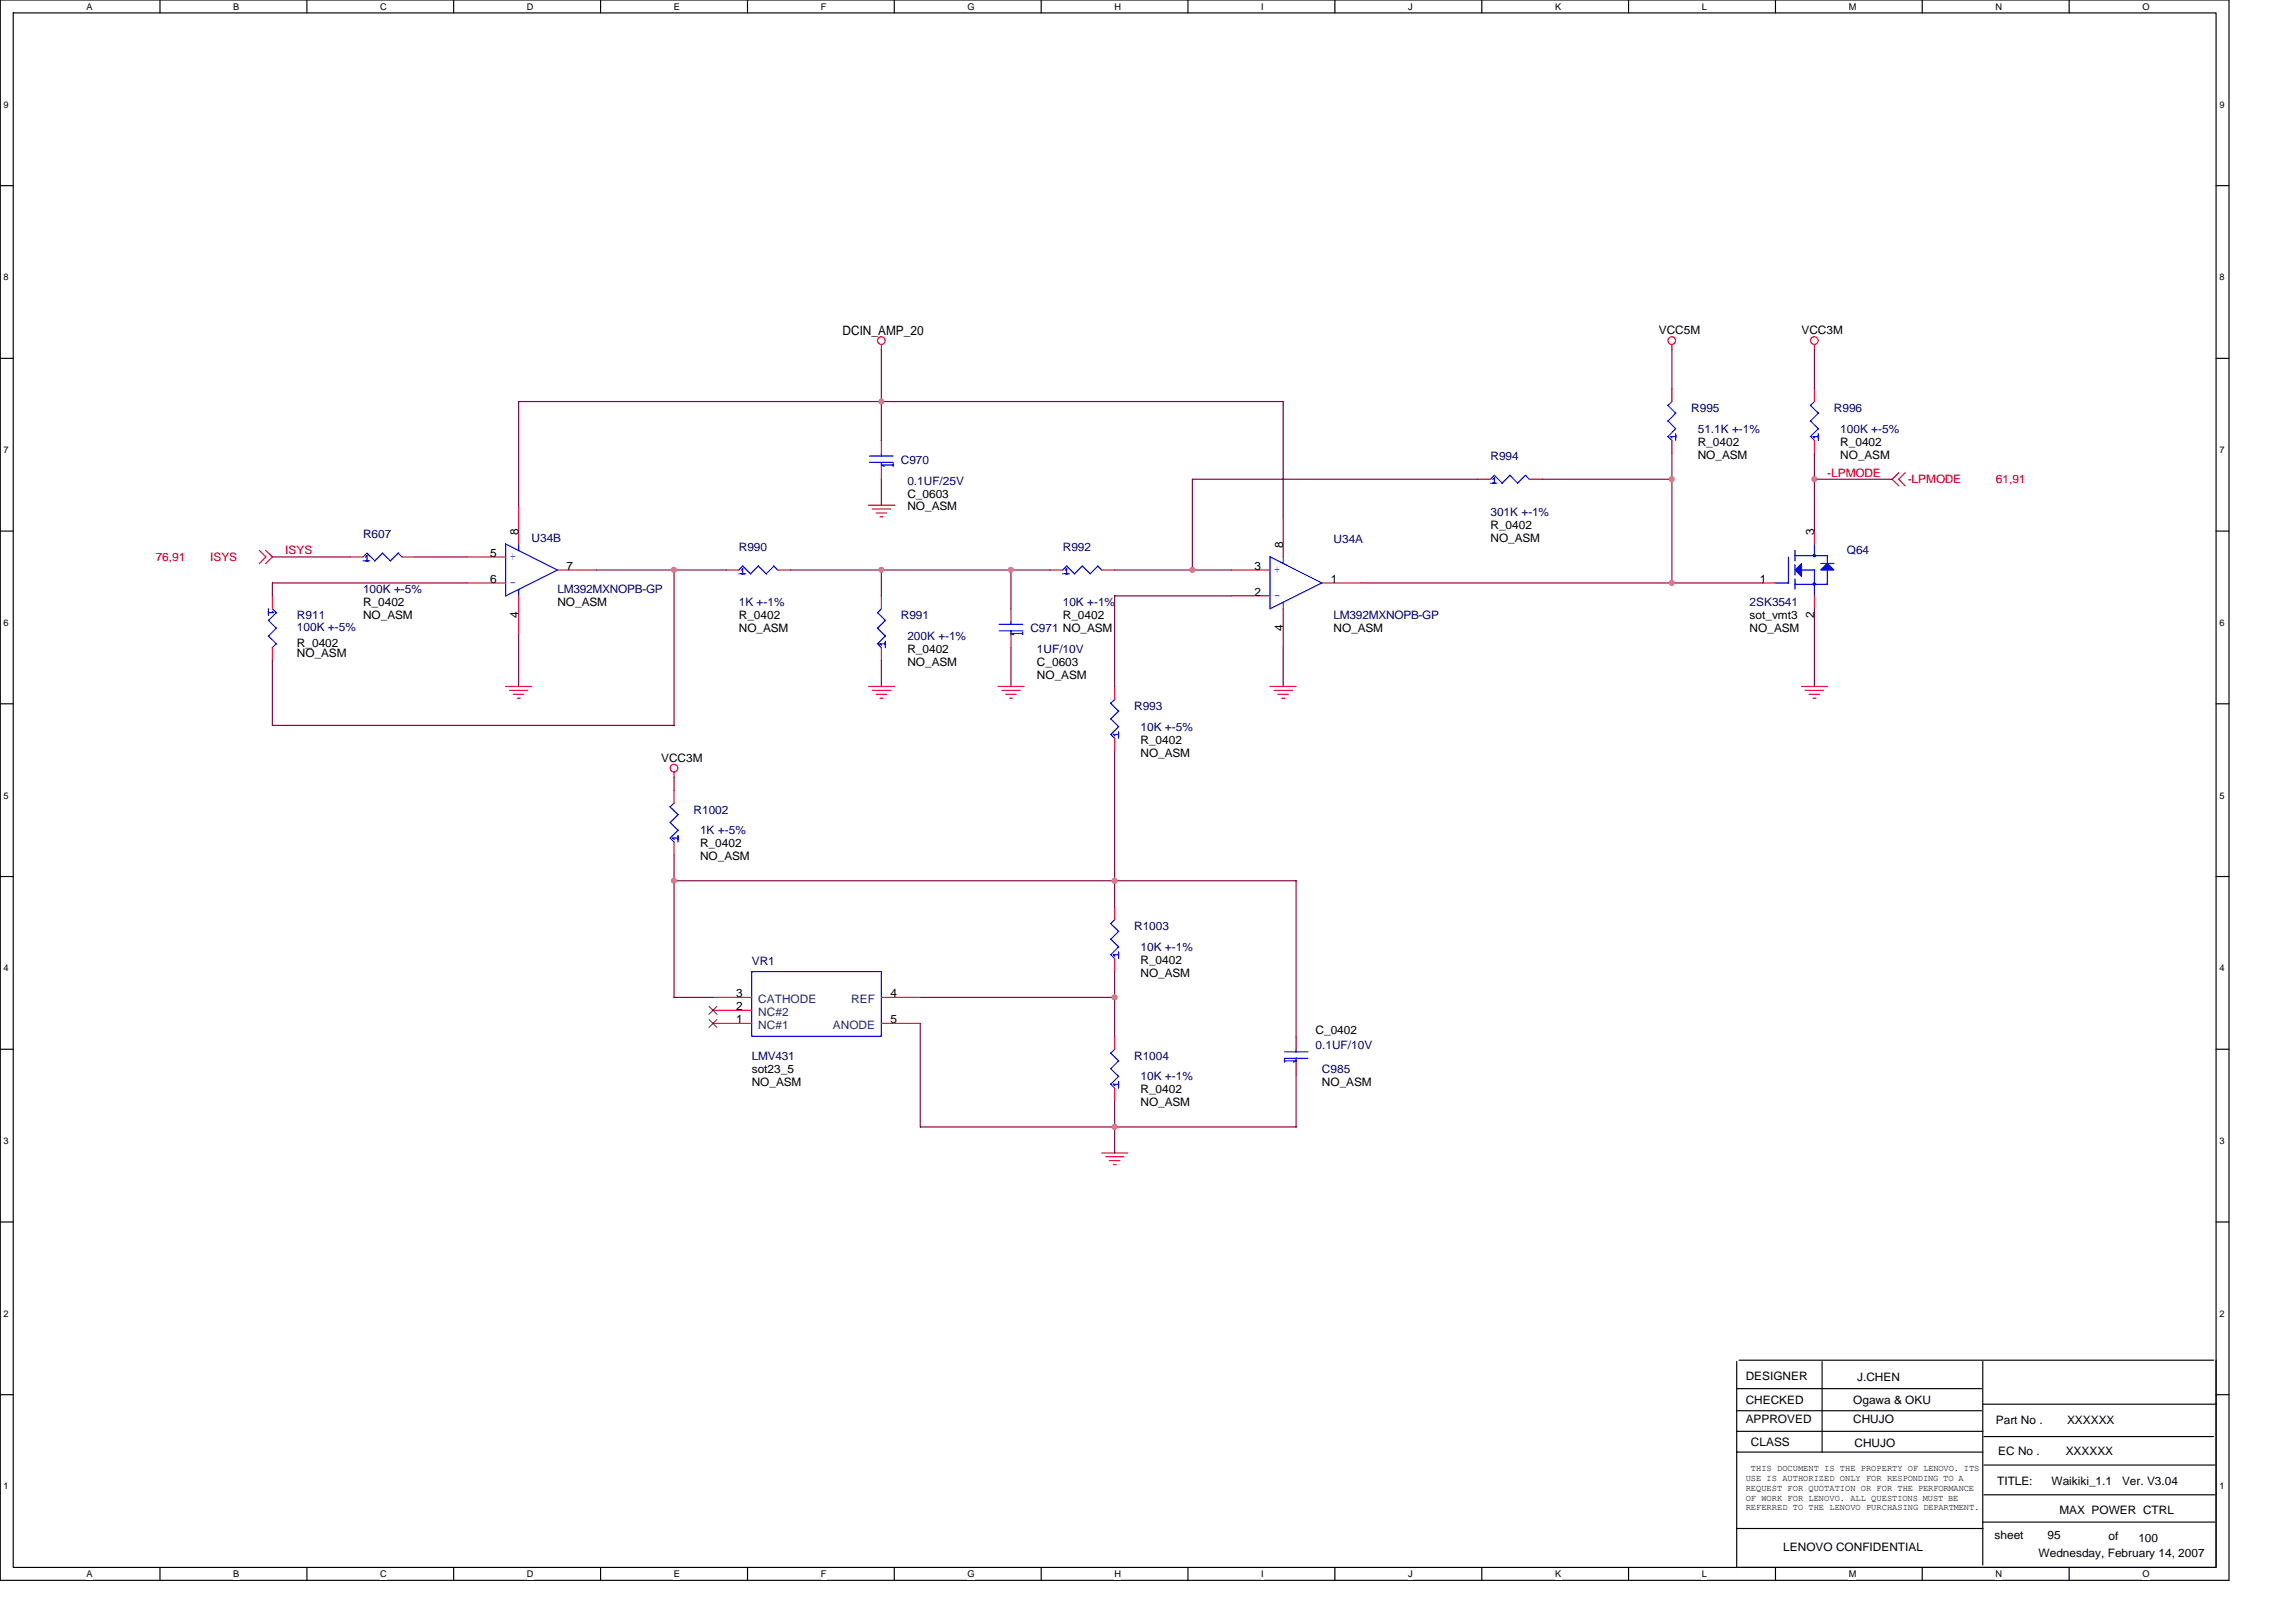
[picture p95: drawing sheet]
<svg xmlns="http://www.w3.org/2000/svg" width="297mm" height="210mm" viewBox="0 0 297 210" stroke-linecap="round" stroke-linejoin="round" font-family="sans-serif">
<defs><g id="words">
<text font-size="1.7" x="109" y="43.4">DCIN_AMP_20</text>
<g font-size="1.5">
<text x="214.6" y="43.3">VCC5M</text>
<text x="233.1" y="43.3">VCC3M</text>
<text x="219.6" y="57.7">R_0402</text>
<text x="219.6" y="59.4">NO_ASM</text>
<text x="238.1" y="57.7">R_0402</text>
<text x="238.1" y="59.4">NO_ASM</text>
<text x="117.4" y="64.4">C_0603</text>
<text x="67.1" y="69.2" transform="rotate(-90 67.1 69.2)">8</text>
<text x="117.4" y="66.1">NO_ASM</text>
<text x="166" y="70.9" transform="rotate(-90 166 70.9)">8</text>
<text x="192.8" y="68.4">R_0402</text>
<text x="192.8" y="70.1">NO_ASM</text>
<text x="234.7" y="69.2" transform="rotate(-90 234.7 69.2)">3</text>
<text x="63.4" y="72.1">5</text>
<text x="63.4" y="75.4">6</text>
<text x="73.3" y="73.7">7</text>
<text x="162.3" y="73.7">3</text>
<text x="162.3" y="77.1">2</text>
<text x="172.2" y="75.4">1</text>
<text x="227.7" y="75.4">1</text>
<text x="38.4" y="83.7">R_0402</text>
<text x="47" y="78.5">R_0402</text>
<text x="47" y="80.1">NO_ASM</text>
<text x="67.1" y="80" transform="rotate(-90 67.1 80)">4</text>
<text x="72.1" y="78.5">NO_ASM</text>
<text x="95.6" y="80.1">R_0402</text>
<text x="95.6" y="81.8">NO_ASM</text>
<text x="137.5" y="80.1">R_0402</text>
<text x="166" y="81.7" transform="rotate(-90 166 81.7)">4</text>
<text x="172.5" y="81.8">NO_ASM</text>
<text x="226.4" y="80.1">sot_vmt3</text>
<text x="226.4" y="81.8">NO_ASM</text>
<text x="234.7" y="80" transform="rotate(-90 234.7 80)">2</text>
<text x="38.4" y="85">NO_ASM</text>
<text x="117.4" y="84.5">R_0402</text>
<text x="117.4" y="86.2">NO_ASM</text>
<text x="134.2" y="86.2">C_0603</text>
<text x="134.2" y="87.9">NO_ASM</text>
<text x="85.5" y="98.6">VCC3M</text>
<text x="147.5" y="96.2">R_0402</text>
<text x="147.5" y="97.9">NO_ASM</text>
<text x="90.6" y="109.6">R_0402</text>
<text x="90.6" y="111.3">NO_ASM</text>
<text x="147.5" y="124.7">R_0402</text>
<text x="95.2" y="130.7">2</text>
<text x="95.2" y="129.1">3</text>
<text x="115.2" y="129.1">4</text>
<text x="147.5" y="126.4">NO_ASM</text>
<text x="95.2" y="132.4">1</text>
<text x="115.2" y="132.4">5</text>
<text x="170.2" y="133.8">C_0402</text>
<text x="97.3" y="138.8">sot23_5</text>
<text x="97.3" y="140.5">NO_ASM</text>
<text x="147.5" y="141.5">R_0402</text>
<text x="147.5" y="143.2">NO_ASM</text>
<text x="171" y="140.5">NO_ASM</text>
<text x="225.8" y="178.5">DESIGNER</text>
<text x="240.3" y="178.7">J.CHEN</text>
<text x="225.8" y="181.7">CHECKED</text>
<text x="225.8" y="184.1">APPROVED</text>
<text x="239.8" y="181.7">Ogawa &amp; OKU</text>
<text x="239.8" y="184.1">CHUJO</text>
<text x="258.2" y="184.3">Part No .</text>
<text x="267.4" y="184.3">XXXXXX</text>
<text x="226.5" y="187.1">CLASS</text>
<text x="239.9" y="187.3">CHUJO</text>
<text x="258.5" y="188.3">EC No .</text>
<text x="267.2" y="188.3">XXXXXX</text>
<text x="258.4" y="192.1">TITLE:</text>
<text x="265.4" y="192.1">Waikiki_1.1</text>
<text x="266.4" y="196">MAX POWER CTRL</text>
<text x="274.5" y="192.1">Ver. V3.04</text>
<text x="230.7" y="200.7">LENOVO CONFIDENTIAL</text>
<text x="258" y="199.2">sheet</text>
<text x="263.7" y="201.5">Wednesday, February 14, 2007</text>
<text x="264.9" y="199.2">95</text>
<text x="272.8" y="199.3">of</text>
<text x="276.6" y="199.5">100</text>
</g>
<g font-size="1.5" fill="#000080">
<text x="218.8" y="53.3">R995</text>
<text x="237.3" y="53.3">R996</text>
<text x="192.8" y="59.5">R994</text>
<text x="219.6" y="56">51.1K +-1%</text>
<text x="238.1" y="56">100K +-5%</text>
<text x="116.5" y="60">C970</text>
<text x="117.4" y="62.7">0.1UF/25V</text>
<text x="47" y="69.6">R607</text>
<text x="68.8" y="70.1">U34B</text>
<text x="95.6" y="71.2">R990</text>
<text x="137.5" y="71.2">R992</text>
<text x="172.5" y="70.3">U34A</text>
<text x="192.8" y="66.7">301K +-1%</text>
<text x="238.9" y="71.8">Q64</text>
<text x="47" y="76.8">100K +-5%</text>
<text x="72.1" y="76.8">LM392MXNOPB-GP</text>
<text x="38.4" y="80.1">R911</text>
<text x="38.4" y="81.6">100K +-5%</text>
<text x="95.6" y="78.5">1K +-1%</text>
<text x="116.5" y="80.1">R991</text>
<text x="117.4" y="82.8">200K +-1%</text>
<text x="133.3" y="81.8">C971 NO_ASM</text>
<text x="137.5" y="78.5">10K +-1%</text>
<text x="172.5" y="80.1">LM392MXNOPB-GP</text>
<text x="226.4" y="78.5">2SK3541</text>
<text x="134.2" y="84.5">1UF/10V</text>
<text x="146.7" y="91.9">R993</text>
<text x="147.5" y="94.6">10K +-5%</text>
<text x="89.7" y="105.3">R1002</text>
<text x="90.6" y="108">1K +-5%</text>
<text x="97.3" y="124.9">VR1</text>
<text x="146.7" y="120.4">R1003</text>
<text x="147.5" y="123.1">10K +-1%</text>
<text x="97.3" y="137.1">LMV431</text>
<text x="146.7" y="137.1">R1004</text>
<text x="170.2" y="135.8">0.1UF/10V</text>
<text x="147.5" y="139.8">10K +-1%</text>
<text x="171" y="138.8">C985</text>
</g>
<g font-size="1.5" fill="#f00">
<text x="236.4" y="61.7">-LPMODE</text>
<text x="246.8" y="62.5">-LPMODE</text>
<text x="258.2" y="62.5">61,91</text>
<text x="36.9" y="71.8">ISYS</text>
<text x="20.1" y="72.6">76,91</text>
<text x="27.2" y="72.6">ISYS</text>
</g>
<g font-size="1.5" fill="#00f">
<text x="65.9" y="72.5">+</text>
<text x="65.9" y="75.8">-</text>
<text x="164.8" y="74.1">+</text>
<text x="164.8" y="77.5">-</text>
</g>
<g font-size="1.5" fill="#004080">
<text x="98.1" y="131.4">NC#2</text>
<text x="98.1" y="129.8">CATHODE</text>
<text x="110.1" y="129.8">REF</text>
<text x="98.1" y="133.1">NC#1</text>
<text x="107.8" y="133.1">ANODE</text>
</g>
<g font-size="1.2">
<text x="11.2" y="1.3">A</text>
<text x="30.2" y="1.3">B</text>
<text x="49.2" y="1.3">C</text>
<text x="68.2" y="1.3">D</text>
<text x="87.2" y="1.3">E</text>
<text x="106.2" y="1.3">F</text>
<text x="125.2" y="1.3">G</text>
<text x="144.2" y="1.3">H</text>
<text x="163.2" y="1.3">I</text>
<text x="182.2" y="1.3">J</text>
<text x="201.2" y="1.3">K</text>
<text x="220.2" y="1.3">L</text>
<text x="239.2" y="1.3">M</text>
<text x="258.2" y="1.3">N</text>
<text x="277.2" y="1.3">O</text>
<text x=".5" y="13.9">9</text>
<text x="287.1" y="13.9">9</text>
<text x=".5" y="36.3">8</text>
<text x="287.1" y="36.3">8</text>
<text x=".5" y="58.6">7</text>
<text x="287.1" y="58.6">7</text>
<text x=".5" y="81">6</text>
<text x="287.1" y="81">6</text>
<text x=".5" y="103.3">5</text>
<text x="287.1" y="103.3">5</text>
<text x=".5" y="125.7">4</text>
<text x="287.1" y="125.7">4</text>
<text x=".5" y="148">3</text>
<text x="287.1" y="148">3</text>
<text x=".5" y="170.4">2</text>
<text x="287.1" y="170.4">2</text>
<text x="225.8" y="191.6">USE IS AUTHORIZED ONLY FOR RESPONDING TO A</text>
<text x="226.5" y="190.4">THIS DOCUMENT IS THE PROPERTY OF LENOVO. ITS</text>
<text x=".5" y="192.7">1</text>
<text x="225.8" y="192.9">REQUEST FOR QUOTATION OR FOR THE PERFORMANCE</text>
<text x="225.8" y="194.2">OF WORK FOR LENOVO. ALL QUESTIONS MUST BE</text>
<text x="225.8" y="195.5">REFERRED TO THE LENOVO PURCHASING DEPARTMENT.</text>
<text x="287.1" y="192.7">1</text>
<text x="11.2" y="204.1">A</text>
<text x="30.2" y="204.1">B</text>
<text x="49.2" y="204.1">C</text>
<text x="68.2" y="204.1">D</text>
<text x="87.2" y="204.1">E</text>
<text x="106.2" y="204.1">F</text>
<text x="125.2" y="204.1">G</text>
<text x="144.2" y="204.1">H</text>
<text x="163.2" y="204.1">I</text>
<text x="182.2" y="204.1">J</text>
<text x="201.2" y="204.1">K</text>
<text x="220.2" y="204.1">L</text>
<text x="239.2" y="204.1">M</text>
<text x="258.2" y="204.1">N</text>
<text x="277.2" y="204.1">O</text>
</g>
</g></defs>
<path d="M0 0h288.4v204.5h-288.4zM1.7 1.7h285v201.1h-285z" fill="none" stroke="#000" stroke-width=".15"/>
<g fill="#fff">
<path d="M11.2 .2h.8v1.3h-.8z"/>
<path d="M11.2 203h.8v1.4h-.8z"/>
</g>
<path d="M20.7 0v1.7M20.7 202.8v1.7" fill="none" stroke="#000" stroke-width=".15"/>
<g fill="#fff">
<path d="M30.2 .2h.8v1.3h-.8z"/>
<path d="M30.2 203h.8v1.4h-.8z"/>
</g>
<path d="M39.7 0v1.7M39.7 202.8v1.7" fill="none" stroke="#000" stroke-width=".15"/>
<g fill="#fff">
<path d="M49.2 .2h.8v1.3h-.8z"/>
<path d="M49.2 203h.8v1.4h-.8z"/>
</g>
<path d="M58.7 0v1.7M58.7 202.8v1.7" fill="none" stroke="#000" stroke-width=".15"/>
<g fill="#fff">
<path d="M68.2 .2h.8v1.3h-.8z"/>
<path d="M68.2 203h.8v1.4h-.8z"/>
</g>
<path d="M77.7 0v1.7M77.7 202.8v1.7" fill="none" stroke="#000" stroke-width=".15"/>
<g fill="#fff">
<path d="M87.2 .2h.8v1.3h-.8z"/>
<path d="M87.2 203h.8v1.4h-.8z"/>
</g>
<path d="M96.7 0v1.7M96.7 202.8v1.7" fill="none" stroke="#000" stroke-width=".15"/>
<g fill="#fff">
<path d="M106.2 .2h.7v1.3h-.7z"/>
<path d="M106.2 203h.7v1.4h-.7z"/>
</g>
<path d="M115.7 0v1.7M115.7 202.8v1.7" fill="none" stroke="#000" stroke-width=".15"/>
<g fill="#fff">
<path d="M125.2 .2h.9v1.3h-.9z"/>
<path d="M125.2 203h.9v1.4h-.9z"/>
</g>
<path d="M134.7 0v1.7M134.7 202.8v1.7" fill="none" stroke="#000" stroke-width=".15"/>
<g fill="#fff">
<path d="M144.2 .2h.8v1.3h-.8z"/>
<path d="M144.2 203h.8v1.4h-.8z"/>
</g>
<path d="M153.7 0v1.7M153.7 202.8v1.7" fill="none" stroke="#000" stroke-width=".15"/>
<g fill="#fff">
<path d="M163.2 .2h.3v1.3h-.3z"/>
<path d="M163.2 203h.3v1.4h-.3z"/>
</g>
<path d="M172.7 0v1.7M172.7 202.8v1.7" fill="none" stroke="#000" stroke-width=".15"/>
<g fill="#fff">
<path d="M182.2 .2h.6v1.3h-.6z"/>
<path d="M182.2 203h.6v1.4h-.6z"/>
</g>
<path d="M191.7 0v1.7M191.7 202.8v1.7" fill="none" stroke="#000" stroke-width=".15"/>
<g fill="#fff">
<path d="M201.2 .2h.8v1.3h-.8z"/>
<path d="M201.2 203h.8v1.4h-.8z"/>
</g>
<path d="M210.7 0v1.7M210.7 202.8v1.7" fill="none" stroke="#000" stroke-width=".15"/>
<g fill="#fff">
<path d="M220.2 .2h.6v1.3h-.6z"/>
<path d="M220.2 203h.6v1.4h-.6z"/>
</g>
<path d="M229.7 0v1.7M229.7 202.8v1.7" fill="none" stroke="#000" stroke-width=".15"/>
<g fill="#fff">
<path d="M239.2 .2h.9v1.3h-.9z"/>
<path d="M239.2 203h.9v1.4h-.9z"/>
</g>
<path d="M248.7 0v1.7M248.7 202.8v1.7" fill="none" stroke="#000" stroke-width=".15"/>
<g fill="#fff">
<path d="M258.2 .2h.8v1.3h-.8z"/>
<path d="M258.2 203h.8v1.4h-.8z"/>
</g>
<path d="M267.7 0v1.7M267.7 202.8v1.7" fill="none" stroke="#000" stroke-width=".15"/>
<g fill="#fff">
<path d="M277.2 .2h.9v1.3h-.9z"/>
<path d="M277.2 203h.9v1.4h-.9z"/>
<path d="M.5 12.8h.6v1.4h-.6z"/>
<path d="M287.1 12.8h.7v1.4h-.7z"/>
<path d="M.5 35.2h.6v1.3h-.6z"/>
<path d="M287.1 35.2h.7v1.3h-.7z"/>
</g>
<path d="M0 24h1.7M286.7 24h1.7" fill="none" stroke="#000" stroke-width=".15"/>
<g fill="#fff">
<path d="M.5 57.6h.6v1.3h-.6z"/>
<path d="M287.1 57.6h.7v1.3h-.7z"/>
</g>
<path d="M0 46.4h1.7M286.7 46.4h1.7" fill="none" stroke="#000" stroke-width=".15"/>
<g fill="#fff">
<path d="M.5 79.9h.6v1.3h-.6z"/>
<path d="M287.1 79.9h.7v1.3h-.7z"/>
</g>
<path d="M0 68.7h1.7M286.7 68.7h1.7" fill="none" stroke="#000" stroke-width=".15"/>
<g fill="#fff">
<path d="M.5 102.3h.6v1.3h-.6z"/>
<path d="M287.1 102.3h.7v1.3h-.7z"/>
</g>
<path d="M0 91.1h1.7M286.7 91.1h1.7" fill="none" stroke="#000" stroke-width=".15"/>
<g fill="#fff">
<path d="M.5 124.6h.6v1.3h-.6z"/>
<path d="M287.1 124.6h.7v1.3h-.7z"/>
</g>
<path d="M0 113.4h1.7M286.7 113.4h1.7" fill="none" stroke="#000" stroke-width=".15"/>
<g fill="#fff">
<path d="M.5 147h.6v1.3h-.6z"/>
<path d="M287.1 147h.7v1.3h-.7z"/>
</g>
<path d="M0 135.8h1.7M286.7 135.8h1.7" fill="none" stroke="#000" stroke-width=".15"/>
<g fill="#fff">
<path d="M.5 169.3h.6v1.3h-.6z"/>
<path d="M287.1 169.3h.7v1.3h-.7z"/>
</g>
<path d="M0 158.1h1.7M286.7 158.1h1.7" fill="none" stroke="#000" stroke-width=".15"/>
<g fill="#fff">
<path d="M.5 191.7h.6v1.3h-.6z"/>
<path d="M287.1 191.7h.7v1.3h-.7z"/>
</g>
<g fill="none" stroke="#000" stroke-width=".15">
<path d="M224.7 179.7h31.7M224.7 176.2v26.7M225 176h61.4M235.7 176.2v11.7M256.5 176.2v26.3M286.7 176v26.8M0 180.5h1.7M224.7 182.6h31.7M224.7 185.2h31.8M224.7 187.9h31.8M224.7 197.8h31.8M256.5 181.7h30.2"/>
<path d="M256.5 197h30.1M256.7 189.6h29.8M256.7 185.9h29.7M256.7 193.4h29.8M286.7 180.5h1.7M224.8 202.8h61.7"/>
</g>
<g fill="none" stroke="#f00" stroke-width=".15">
<path d="M114 44.6v.7M114 57v1.7M216.3 44.6v.7M216.3 50.3v1.7M216.3 57v1.7M234.7 44.6v.7M234.7 50.3v1.7M234.7 57v1.7M33.5 71.2l.9 .9-.9 .8M34.4 71.2l.8 .9-.8 .8M35.2 77.1v1.7M45.3 72.1h1.7"/>
<path d="M52 72.1h1.7M60.4 72.1h5M60.4 75.4h5M67.1 65.4v5M67.1 77.1v5M72.1 73.8h5M93.9 73.8h1.7M100.6 73.8h1.7M112.3 65.4h3.4M112.9 65.9h2.3M113.3 66.4h1.4M113.9 66.9h.3"/>
<path d="M114 60.3v1.7M114 77.1v1.7M130.8 78.8v1.7M135.8 73.8h1.7M142.5 73.8h1.7M159.3 73.8h5M159.3 77.1h5M166 67.1v5M166 78.8v5M171 75.4h5.1M191.2 62h1.6M197.8 62h1.7"/>
<path d="M228 75.4h1.7M234.7 68.7v1.7M234.7 77.1v1.7M245.7 61.2l-.9 .8 .9 .9M246.5 61.2l-.9 .8 .9 .9M35.2 83.8v1.7M65.4 88.8h3.4M65.9 89.3h2.4M66.4 89.9h1.4M66.9 90.4h.4M87.2 99.9v.7M112.3 88.8h3.4"/>
<path d="M112.9 89.3h2.3M113.3 89.9h1.4M113.9 90.4h.3M114 83.8v1.7M129.1 88.8h3.4M129.6 89.3h2.4M130.1 89.9h1.4M130.6 90.4h.4M130.8 82.1v1.7M144.2 88.8v1.7M144.2 95.5v1.7M164.3 88.8h3.4"/>
<path d="M164.8 89.3h2.4M165.3 89.9h1.4M165.8 90.4h.4M233.1 88.8h3.3M233.5 89.3h2.4M234 89.9h1.4M234.6 90.4h.3M87.2 102.3v1.6M87.2 109v1.6M144.2 117.3v1.7M92.2 132.4h5.1M92.2 130.7h5.1"/>
<path d="M92.2 129.1h5.1M114 132.4h5.1M114 129.1h5.1M144.2 124.1v1.6M144.2 134.1v1.7M167.7 134.1v1.7M167.7 137.5v1.6M142.5 149.2h3.4M143 149.7h2.4M143.5 150.2h1.4M144 150.7h.4M144.2 140.8v1.7"/>
<circle cx="114" cy="44.1" r=".49"/>
<circle cx="216.3" cy="44.1" r=".49"/>
<circle cx="234.7" cy="44.1" r=".5"/>
<circle cx="87.2" cy="99.4" r=".49"/>
</g>
<g fill="none" stroke="#00f" stroke-width=".15">
<path d="M112.5 59h3M112.5 59.8h3M114 58.7v.3M114 59.8v.5M115.5 60v.3M215.8 54.5l1 1-1 1M215.8 52.5l1 1M215.8 56.5l.5 .5M216.3 51.9l-.5 .6M216.8 56.5h-.7l.2 .2M216.8 56.1v.9M216.8 53.4l-1 1.1"/>
<path d="M234.2 54.5l1 1M234.2 52.5l1 1M234.2 56.5l.5 .5M234.8 51.9l-.6 .6M235.2 56.5h-.7l.3 .2M235.2 56.1v.9M235.3 55.5l-1.1 1M235.3 53.4l-1.1 1.1M34.7 78.8v.9M35.2 79.1l.2 .2h-.7M35.2 78.8l.6 .5M35.7 79.3l-1 1"/>
<path d="M47 72.1l.5-.5 1 1M47 72.6h.8M47.5 71.9v.7M47.5 71.9l-.2 .2M49.5 71.6l1 1M49.5 71.6l-1 1M51.5 71.6l.5 .5M51.5 71.6l-1 1M65.4 70.4l6.7 3.4-6.7 3.3M65.4 70.4v6.7M67.1 70.4v.9M67.1 76.3v.8"/>
<path d="M95.6 74.3h.9M95.9 73.8l.2-.2v.7M96.1 73.2l-.5 .6M98.1 73.2l-1 1.1-1-1M100.1 73.3l.5 .5M100.1 73.2l-1 1.1-1-1M113.5 79.3l1 1M114 78.8l-.5 .5M115.5 60.2h-1.5l.4 .2M137.5 74.3h.9M137.8 73.8l.2-.2v.7M138 73.2l-.5 .6"/>
<path d="M140 73.3l1.1 1M140 73.2l-1 1.1-1-1M142 73.3l.6 .5M142 73.2l-1 1.1M166 72.1v.8M166 78v.8M171 75.4l-6.7 3.4v-6.7l6.7 3.4M192.8 62.5h.9M193.1 62l.2-.2v.7M193.3 61.5l1 1M193.4 61.5l-.6 .5M195.3 61.5l1.1 1"/>
<path d="M195.4 61.5l-1.1 1M197.4 61.5l.5 .5M197.4 61.5l-1.1 1M229.7 75.4h1.7M231.4 72.1v3.4M232.2 71.9h4.2M232.2 71.2v1.4M232.2 73.1v1.3M232.2 74.9v1.4M232.2 75.6h4.2M233.1 73.8h1.6v3.3M234.7 70.4v1.5"/>
<path d="M235.6 72.9h1.7M236.4 71.9v1M236.4 73.7v1.9M34.7 80.3l1.1 1M34.7 82.3l1.1 1M35.7 81.3l-1 1M35.7 83.3l-.5 .5M113.5 81.3l1 1M113.5 83.3l.5 .5M113.8 83.3h.7M113.9 83.3l.1 .2M114.5 83v.8"/>
<path d="M114.6 82.3l-1.1 1M114.6 80.3l-1.1 1M129.3 80.8h3M129.3 81.6h3M130.8 82h1.5M130.8 80.5v.3M130.8 81.6v.5M130.8 82l.3 .2M132.3 81.8v.3M143.7 93l1 1M143.7 91l1 1M143.7 95l.5 .5"/>
<path d="M144.2 90.5l-.5 .5M144.7 95h-.7l.2 .2M144.7 94.7v.8M144.7 94l-1 1M144.7 92l-1 1M86.7 104.4l1 1M87 108.5h.7M87 108.5l.2 .1M87.2 103.9l-.5 .5M87.7 108.1v.9M87.7 107.4l-1 1.1 .5 .5M87.7 105.4l-1 1 1 1.1"/>
<path d="M143.7 119.5l1 1M144.2 119l-.5 .5M97.3 125.7h16.7v8.4h-16.7zM143.7 138.3l1 1M143.7 136.3l1 1M143.7 121.5l1 1M143.7 123.5l.5 .6M144.2 135.8l-.5 .5M144.7 123.2v.9M144.7 140v.8M144.7 123.5h-.7l.2 .2M144.7 139.3l-1 1"/>
<path d="M144.7 137.3l-1 1M144.7 122.5l-1 1M144.7 120.5l-1 1M166.2 136.1h3M166.2 136.9h3M166.2 137.3h1.5M166.2 137.1v.4M167.7 135.8v.3M167.7 136.9v.6M167.7 137.3l-.4 .2M143.7 140.3l.5 .5M144.7 140.3h-.7l.2 .2"/>
</g>
<path d="M91.7 131.9l1.1 1.1M91.7 130.2l1.1 1.1M92.7 131.9l-1 1.1M92.7 130.2l-1 1.1" fill="none" stroke="#804000" stroke-width=".13"/>
<g fill="#00f" stroke="#00f" stroke-width=".15">
<path d="M232.2 73.8l.9-.9v1.7z" fill-rule="evenodd"/>
<path d="M236.4 72.9l.9 .9h-1.7z" fill-rule="evenodd"/>
<path d="M234.6 71.8h.2v.2h-.2z" fill-rule="evenodd"/>
<path d="M234.6 75.5h.2v.2h-.2z" fill-rule="evenodd"/>
</g>
<g fill="none" stroke="#800040" stroke-width=".15">
<path d="M114 45.3v11.7M216.3 45.3v5M216.3 58.7v16.8M234.7 45.3v5M234.7 58.7v10M35.2 72.1h10.1M53.7 72.1h6.7M60.4 75.4h-25.2v1.7M67.1 65.4v-13.4h98.9v15.1M77.1 73.8h16.8M87.2 73.8v20.1M102.3 73.8h33.5"/>
<path d="M114 62v3.4M114 73.8v3.3M130.8 73.8v5M144.2 73.8h15.1M159.3 77.1h-15.1v11.8M176.1 75.4h51.9M191.2 62h-36.9v11.8M199.5 62h16.8M234.7 62h10.1M234.7 78.8v10.1M35.2 85.5v8.4M35.2 93.9h52"/>
<path d="M67.1 82.1v6.8M114 85.5v3.4M130.8 83.8v5.1M144.2 97.2v20.2M166 83.8v5.1M87.2 100.6v1.7M87.2 110.6v18.5h5.1M87.2 114h80.5M167.7 114v20.1M119.1 129.1h25.1M119.1 132.4v13.5M144.2 125.7v8.4"/>
<path d="M167.7 139.1v6.8M119.1 145.8h48.6M144.2 142.5v6.7"/>
</g>
<g fill="#f0f" stroke="#f0f" stroke-width=".15">
<circle cx="87.2" cy="73.7" r=".33"/>
<circle cx="114" cy="73.7" r=".32"/>
<circle cx="130.8" cy="73.7" r=".32"/>
<circle cx="144.2" cy="114" r=".33"/>
<circle cx="144.2" cy="129.1" r=".33"/>
<circle cx="87.2" cy="114" r=".33"/>
<circle cx="144.2" cy="145.8" r=".33"/>
<circle cx="114" cy="52" r=".32"/>
<circle cx="154.2" cy="73.7" r=".33"/>
<circle cx="216.3" cy="62" r=".32"/>
<circle cx="216.3" cy="75.4" r=".32"/>
<circle cx="234.7" cy="62" r=".33"/>
</g>
<use href="#words"/>
</svg>
